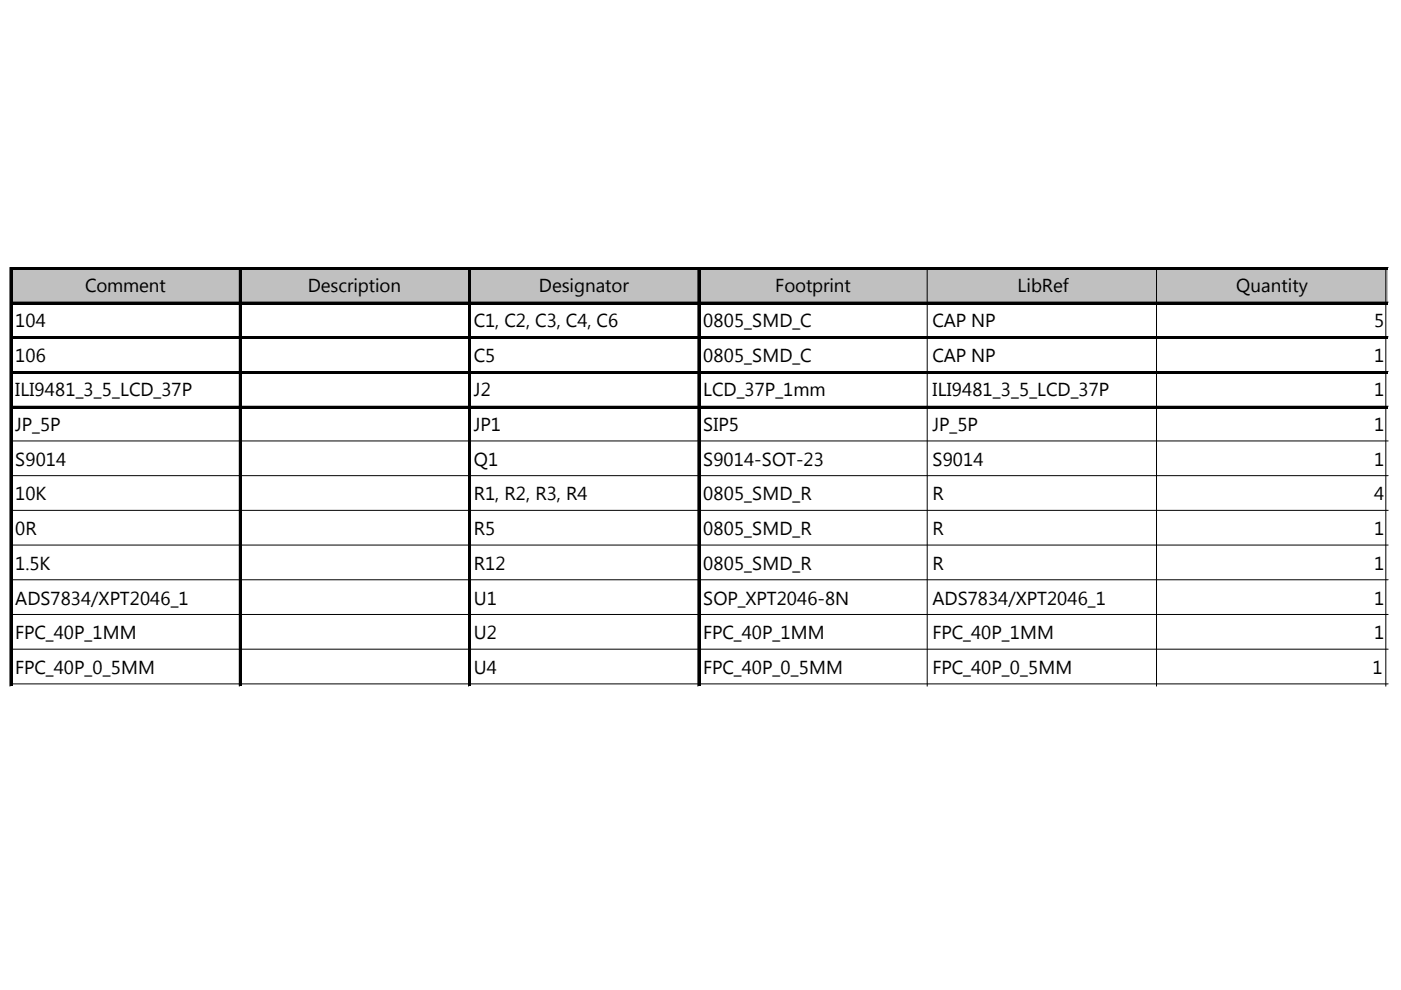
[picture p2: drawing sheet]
<svg xmlns="http://www.w3.org/2000/svg" width="297mm" height="210mm" viewBox="0 0 297 210" stroke-linecap="round" stroke-linejoin="round" font-family="sans-serif">
<defs><g id="words">
<g font-size="4">
<text x="18" y="62">Comment</text>
<text x="65.3" y="62">Description</text>
<text x="114.3" y="62">Designator</text>
<text x="164.4" y="62">Footprint</text>
<text x="215.7" y="62">LibRef</text>
<text x="262.1" y="62">Quantity</text>
<text x="3.2" y="69.3">104</text>
<text x="100.5" y="69.3">C1, C2, C3, C4, C6</text>
<text x="149.1" y="69.3">0805_SMD_C</text>
<text x="197.7" y="69.3">CAP NP</text>
<text x="291.3" y="69.3">5</text>
<text x="3.2" y="76.7">106</text>
<text x="100.5" y="76.7">C5</text>
<text x="149.1" y="76.7">0805_SMD_C</text>
<text x="197.7" y="76.7">CAP NP</text>
<text x="291.3" y="76.7">1</text>
<text x="3.2" y="84">ILI9481_3_5_LCD_37P</text>
<text x="100.5" y="84">J2</text>
<text x="149.1" y="84">LCD_37P_1mm</text>
<text x="197.7" y="84">ILI9481_3_5_LCD_37P</text>
<text x="291.3" y="84">1</text>
<text x="3.2" y="91.4">JP_5P</text>
<text x="100.5" y="91.4">JP1</text>
<text x="149.1" y="91.4">SIP5</text>
<text x="197.7" y="91.4">JP_5P</text>
<text x="291.3" y="91.4">1</text>
<text x="3.2" y="98.8">S9014</text>
<text x="100.5" y="98.8">Q1</text>
<text x="149.1" y="98.8">S9014-SOT-23</text>
<text x="197.7" y="98.8">S9014</text>
<text x="291.3" y="98.8">1</text>
<text x="3.2" y="106.1">10K</text>
<text x="100.5" y="106.1">R1, R2, R3, R4</text>
<text x="149.1" y="106.1">0805_SMD_R</text>
<text x="197.7" y="106.1">R</text>
<text x="291.3" y="106.1">4</text>
<text x="3.2" y="113.5">0R</text>
<text x="100.5" y="113.5">R5</text>
<text x="149.1" y="113.5">0805_SMD_R</text>
<text x="197.7" y="113.5">R</text>
<text x="291.3" y="113.5">1</text>
<text x="3.2" y="120.8">1.5K</text>
<text x="100.5" y="120.8">R12</text>
<text x="149.1" y="120.8">0805_SMD_R</text>
<text x="197.7" y="120.8">R</text>
<text x="291.3" y="120.8">1</text>
<text x="3.2" y="128.2">ADS7834/XPT2046_1</text>
<text x="100.5" y="128.2">U1</text>
<text x="149.1" y="128.2">SOP_XPT2046-8N</text>
<text x="197.7" y="128.2">ADS7834/XPT2046_1</text>
<text x="291.3" y="128.2">1</text>
<text x="3.2" y="135.5">FPC_40P_1MM</text>
<text x="100.5" y="135.5">U2</text>
<text x="149.1" y="135.5">FPC_40P_1MM</text>
<text x="197.7" y="135.5">FPC_40P_1MM</text>
<text x="291.3" y="135.5">1</text>
<text x="3.2" y="142.9">FPC_40P_0_5MM</text>
<text x="100.5" y="142.9">U4</text>
<text x="149.1" y="142.9">FPC_40P_0_5MM</text>
<text x="197.7" y="142.9">FPC_40P_0_5MM</text>
<text x="291" y="142.9">1</text>
</g>
</g></defs>
<path d="M2.4 56.9h291.8v7.5h-291.8z" fill="#c0c0c0"/>
<g fill="none" stroke="#000" stroke-width=".21">
<path d="M2.1 56.7v88.8M2.6 56.7h291.7M50.7 57.2v88.3M99.3 57.2v88.3M148 57.2v88.3M196.6 57.2v88.3M245.2 57.2v88.3M293.8 57.2v88.3M2.6 64.1h291.7M2.6 71.4h291.7M2.6 78.8h291.7M2.6 86.1h291.7"/>
<path d="M2.6 93.5h291.7M2.6 100.8h291.7M2.6 108.2h291.7M2.6 115.6h291.7M2.6 122.9h291.7M2.6 130.3h291.7M2.6 137.6h291.7M2.6 145h291.7"/>
</g>
<path d="M2.1 56.7h.5v88.8h-.5zM2.6 56.7h291.7v.5h-291.7zM50.7 57.2h.5v88.3h-.5zM99.3 57.2h.5v88.3h-.5zM148 57.2h.5v88.3h-.5zM2.6 64.1h291.7v.4h-291.7zM2.6 71.4h291.7v.5h-291.7zM2.6 78.8h291.7v.5h-291.7zM2.6 86.1h291.7v.5h-291.7z" fill="#000"/>
<use href="#words"/>
</svg>
